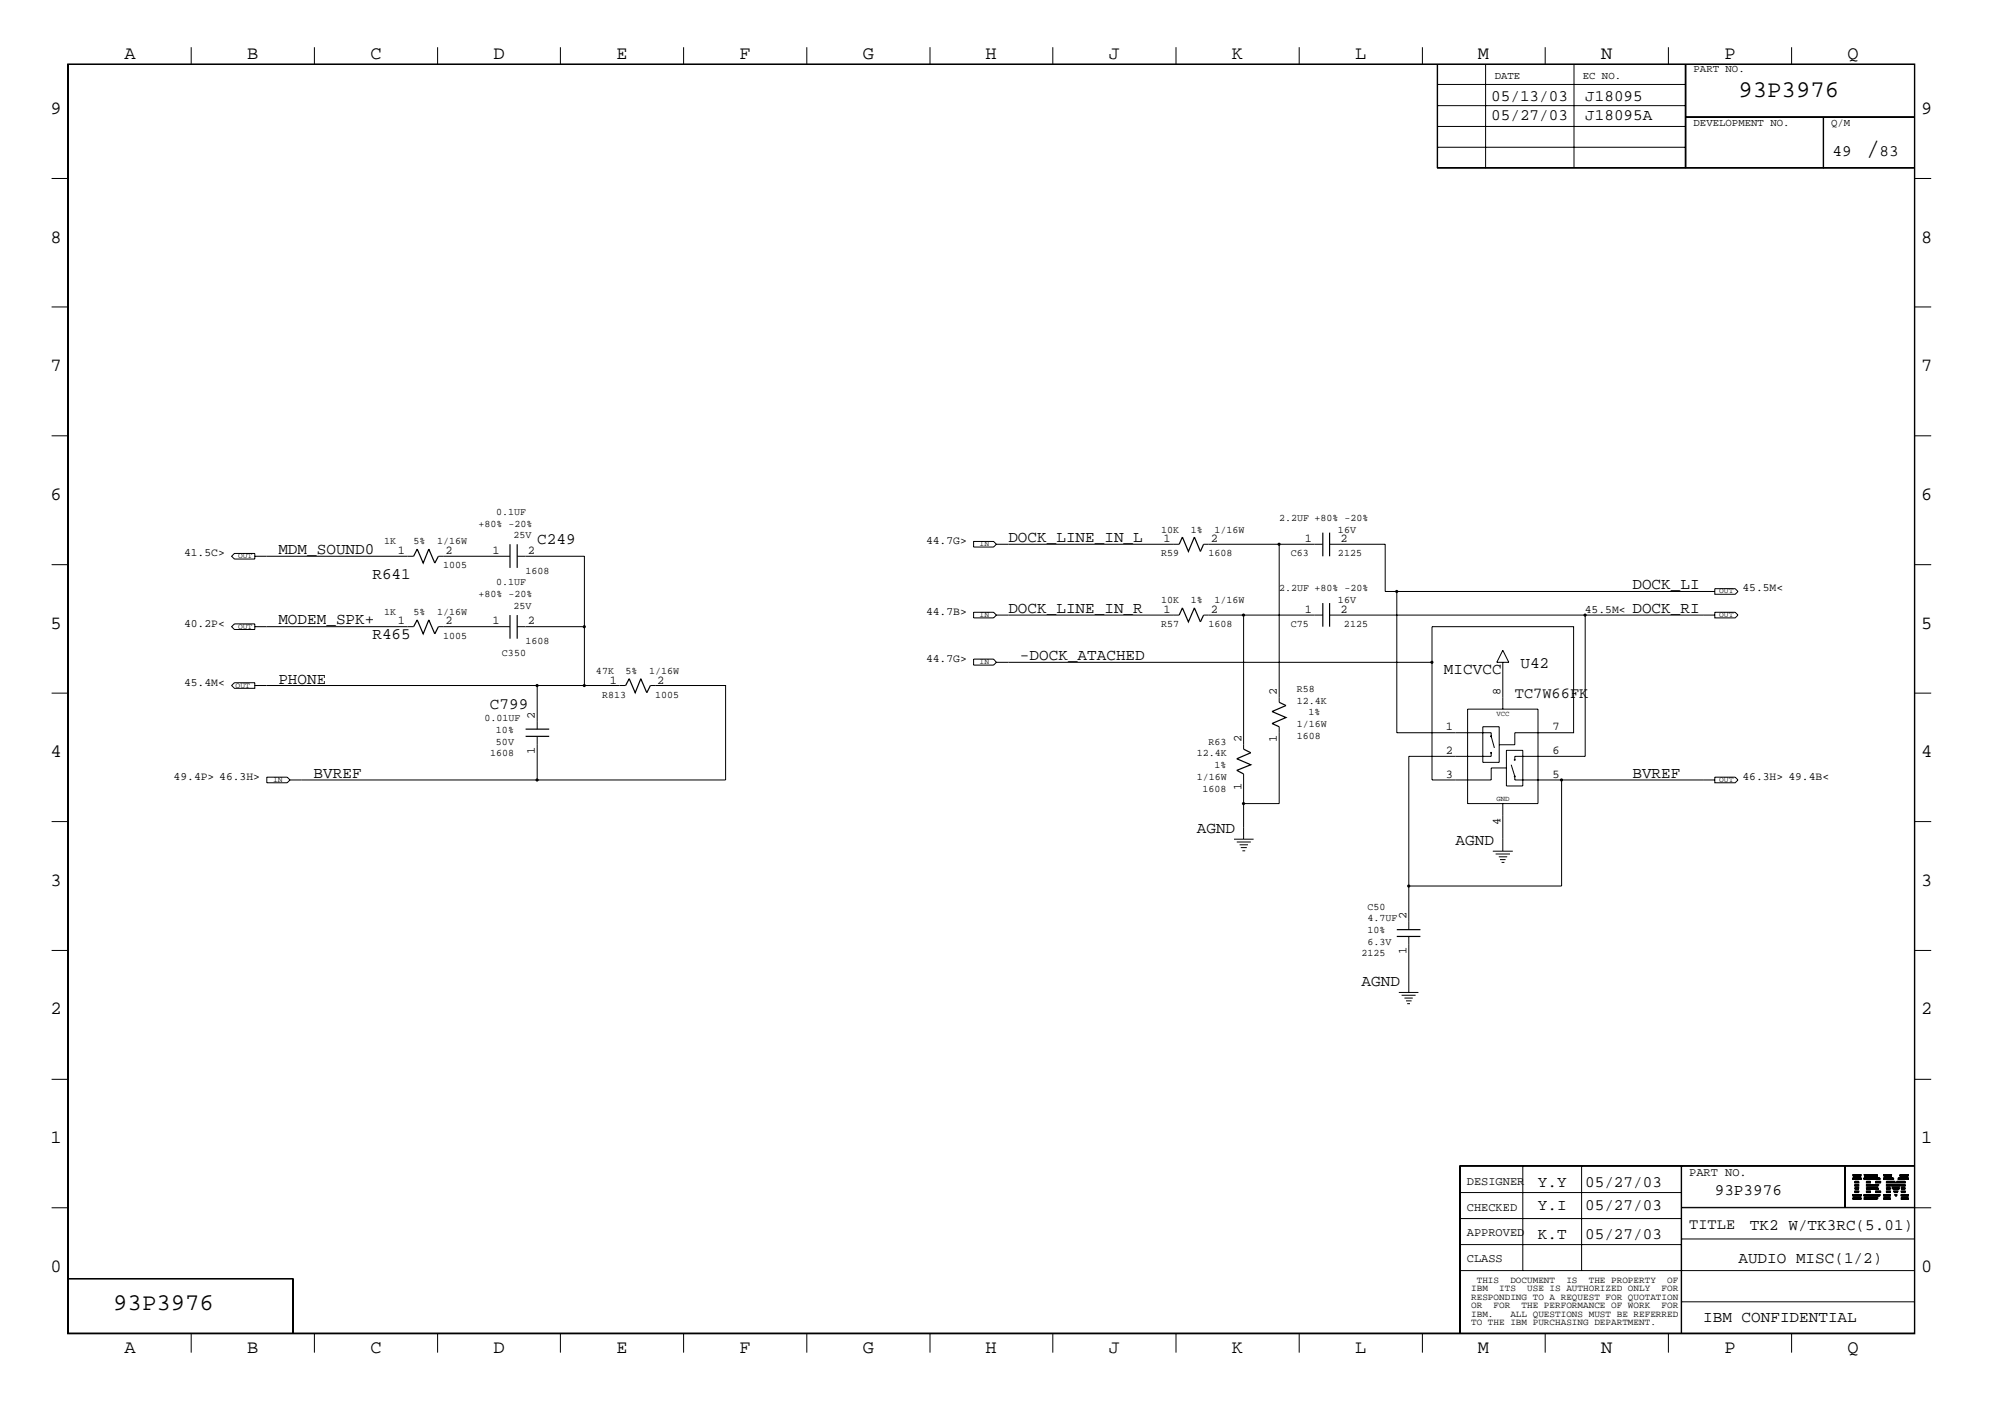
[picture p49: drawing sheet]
<svg xmlns="http://www.w3.org/2000/svg" width="423mm" height="299mm" viewBox="0 0 423 299" stroke-linecap="round" stroke-linejoin="round" font-family="sans-serif">
<defs><g id="words">
<text font-size="5.2" x="395" y="32.9">/</text>
<g font-size="5.1">
<text x="368" y="20.5">93P3976</text>
<text x="24" y="277.2">93P3976</text>
</g>
<g font-size="4">
<text x="26.3" y="12.5">A</text>
<text x="52.3" y="12.5">B</text>
<text x="78.4" y="12.5">C</text>
<text x="104.5" y="12.5">D</text>
<text x="130.5" y="12.5">E</text>
<text x="156.5" y="12.5">F</text>
<text x="182.6" y="12.5">G</text>
<text x="208.6" y="12.5">H</text>
<text x="234.7" y="12.5">J</text>
<text x="260.8" y="12.5">K</text>
<text x="286.9" y="12.5">L</text>
<text x="312.8" y="12.5">M</text>
<text x="338.9" y="12.5">N</text>
<text x="365" y="12.5">P</text>
<text x="391.1" y="12.5">Q</text>
<text x="10.7" y="24.1">9</text>
<text x="406.7" y="24.1">9</text>
<text x="10.7" y="51.4">8</text>
<text x="406.7" y="51.4">8</text>
<text x="10.7" y="78.6">7</text>
<text x="406.7" y="78.6">7</text>
<text x="10.7" y="105.8">6</text>
<text x="406.7" y="105.8">6</text>
<text x="10.7" y="133.1">5</text>
<text x="406.7" y="133.1">5</text>
<text x="10.7" y="160.2">4</text>
<text x="406.7" y="160.2">4</text>
<text x="10.7" y="187.5">3</text>
<text x="406.7" y="187.5">3</text>
<text x="10.7" y="214.6">2</text>
<text x="406.7" y="214.6">2</text>
<text x="10.7" y="241.9">1</text>
<text x="406.7" y="241.9">1</text>
<text x="10.7" y="269.2">0</text>
<text x="406.7" y="269.2">0</text>
<text x="26.3" y="286.2">A</text>
<text x="52.3" y="286.2">B</text>
<text x="78.4" y="286.2">C</text>
<text x="104.5" y="286.2">D</text>
<text x="130.5" y="286.2">E</text>
<text x="156.5" y="286.2">F</text>
<text x="182.6" y="286.2">G</text>
<text x="208.6" y="286.2">H</text>
<text x="234.7" y="286.2">J</text>
<text x="260.8" y="286.2">K</text>
<text x="286.9" y="286.2">L</text>
<text x="312.8" y="286.2">M</text>
<text x="338.9" y="286.2">N</text>
<text x="365" y="286.2">P</text>
<text x="391.1" y="286.2">Q</text>
</g>
<g font-size="3.4">
<text x="315.6" y="21.4">05/13/03</text>
<text x="335.5" y="21.4">J18095</text>
<text x="315.6" y="25.4">05/27/03</text>
<text x="335.5" y="25.4">J18095A</text>
<text x="387.9" y="32.9">49</text>
<text x="397.8" y="32.9">83</text>
<text x="58.9" y="117.2">MDM_SOUND0</text>
<text x="113.7" y="115.1">C249</text>
<text x="213.4" y="114.6">DOCK_LINE_IN_L</text>
<text x="78.8" y="122.6">R641</text>
<text x="345.5" y="124.6">DOCK_LI</text>
<text x="213.4" y="129.6">DOCK_LINE_IN_R</text>
<text x="345.5" y="129.6">DOCK_RI</text>
<text x="58.9" y="132.1">MODEM_SPK+</text>
<text x="78.8" y="135.1">R465</text>
<text x="215.9" y="139.6">-DOCK_ATACHED</text>
<text x="305.6" y="142.6">MICVCC</text>
<text x="321.8" y="141.3">U42</text>
<text x="58.9" y="144.6">PHONE</text>
<text x="103.7" y="150">C799</text>
<text x="66.4" y="164.5">BVREF</text>
<text x="345.5" y="164.5">BVREF</text>
<text x="253.3" y="176.2">AGND</text>
<text x="308.1" y="178.7">AGND</text>
<text x="288.2" y="208.6">AGND</text>
<text x="325.5" y="251">Y.Y</text>
<text x="335.5" y="251">05/27/03</text>
<text x="325.5" y="255.9">Y.I</text>
<text x="335.5" y="255.9">05/27/03</text>
<text x="363" y="252.7">93P3976</text>
<text x="325.5" y="262.2">K.T</text>
<text x="335.5" y="262.2">05/27/03</text>
<text x="370.4" y="260.2">TK2 W/TK3RC(5.01)</text>
<text x="368" y="267.2">AUDIO MISC(1/2)</text>
<text x="360.5" y="279.7">IBM CONFIDENTIAL</text>
</g>
<g font-size="3.2">
<text x="320.6" y="147.6">TC7W66FK</text>
<text x="357.5" y="260">TITLE</text>
</g>
<g font-size="2.5">
<text x="84.2" y="117.2">1</text>
<text x="94.3" y="117.2">2</text>
<text x="104.2" y="117.2">1</text>
<text x="111.8" y="117.2">2</text>
<text x="246.3" y="114.6">1</text>
<text x="256.3" y="114.6">2</text>
<text x="276.2" y="114.6">1</text>
<text x="283.7" y="114.6">2</text>
<text x="246.3" y="129.6">1</text>
<text x="256.3" y="129.6">2</text>
<text x="276.2" y="129.6">1</text>
<text x="283.7" y="129.6">2</text>
<text x="84.2" y="132.1">1</text>
<text x="94.3" y="132.1">2</text>
<text x="104.2" y="132.1">1</text>
<text x="111.8" y="132.1">2</text>
<text x="129.1" y="144.6">1</text>
<text x="139.1" y="144.6">2</text>
<text x="270.3" y="147.1" transform="rotate(-90 270.3 147.1)">2</text>
<text x="317.6" y="147.1" transform="rotate(-90 317.6 147.1)">8</text>
<text x="113.2" y="152.1" transform="rotate(-90 113.2 152.1)">2</text>
<text x="306.1" y="154.5">1</text>
<text x="328.6" y="154.5">7</text>
<text x="113.2" y="159.5" transform="rotate(-90 113.2 159.5)">1</text>
<text x="262.8" y="157.1" transform="rotate(-90 262.8 157.1)">2</text>
<text x="270.3" y="157.1" transform="rotate(-90 270.3 157.1)">1</text>
<text x="306.1" y="159.5">2</text>
<text x="328.6" y="159.5">6</text>
<text x="262.8" y="167" transform="rotate(-90 262.8 167)">1</text>
<text x="306.1" y="164.5">3</text>
<text x="328.6" y="164.5">5</text>
<text x="317.6" y="174.5" transform="rotate(-90 317.6 174.5)">4</text>
<text x="297.7" y="194.4" transform="rotate(-90 297.7 194.4)">2</text>
<text x="297.7" y="201.9" transform="rotate(-90 297.7 201.9)">1</text>
<text x="310.5" y="250.6">DESIGNER</text>
<text x="357.5" y="248.8">PART NO.</text>
<text x="310.5" y="256.1">CHECKED</text>
<text x="310.5" y="261.5">APPROVED</text>
<text x="310.5" y="267">CLASS</text>
</g>
<g font-size="2.4">
<text x="38.9" y="117.7">41.5C&gt;</text>
<text x="196" y="115.1">44.7G&gt;</text>
<text x="368.8" y="125.1">45.5M&lt;</text>
<text x="196" y="130.1">44.7B&gt;</text>
<text x="335.4" y="129.6">45.5M&lt;</text>
<text x="38.9" y="132.6">40.2P&lt;</text>
<text x="196" y="140.1">44.7G&gt;</text>
<text x="38.9" y="145">45.4M&lt;</text>
<text x="36.7" y="165">49.4P&gt; 46.3H&gt;</text>
<text x="368.8" y="165">46.3H&gt; 49.4B&lt;</text>
</g>
<g font-size="2.3">
<text x="316.4" y="16.7">DATE</text>
<text x="335" y="16.7">EC NO.</text>
<text x="358.5" y="15.2">PART NO.</text>
<text x="358.5" y="26.6">DEVELOPMENT NO.</text>
<text x="387.6" y="26.6">Q/M</text>
</g>
<g font-size="2.1">
<text x="101.3" y="111.4">+80% -20%</text>
<text x="105" y="109">0.1UF</text>
<text x="108.7" y="113.9">25V</text>
<text x="245.8" y="112.7">10K</text>
<text x="252.1" y="112.7">1%</text>
<text x="257" y="112.7">1/16W</text>
<text x="270.8" y="110.2">2.2UF +80% -20%</text>
<text x="283.2" y="112.7">16V</text>
<text x="81.3" y="115.1">1K</text>
<text x="87.5" y="115.1">5%</text>
<text x="92.5" y="115.1">1/16W</text>
<text x="245.8" y="117.7">R59</text>
<text x="255.8" y="117.7">1608</text>
<text x="273.2" y="117.7">C63</text>
<text x="283.2" y="117.7">2125</text>
<text x="93.8" y="120.1">1005</text>
<text x="105" y="123.9">0.1UF</text>
<text x="111.3" y="121.4">1608</text>
<text x="270.8" y="125.1">2.2UF +80% -20%</text>
<text x="81.3" y="130.1">1K</text>
<text x="87.5" y="130.1">5%</text>
<text x="92.5" y="130.1">1/16W</text>
<text x="101.3" y="126.4">+80% -20%</text>
<text x="108.7" y="128.9">25V</text>
<text x="245.8" y="127.6">10K</text>
<text x="252.1" y="127.6">1%</text>
<text x="257" y="127.6">1/16W</text>
<text x="283.2" y="127.6">16V</text>
<text x="93.8" y="135.1">1005</text>
<text x="111.3" y="136.3">1608</text>
<text x="245.8" y="132.6">R57</text>
<text x="255.8" y="132.6">1608</text>
<text x="273.2" y="132.6">C75</text>
<text x="284.5" y="132.6">2125</text>
<text x="106.3" y="138.9">C350</text>
<text x="126.2" y="142.6">47K</text>
<text x="132.4" y="142.6">5%</text>
<text x="137.4" y="142.6">1/16W</text>
<text x="127.4" y="147.6">R813</text>
<text x="138.7" y="147.6">1005</text>
<text x="274.5" y="148.8">12.4K</text>
<text x="274.5" y="146.3">R58</text>
<text x="102.5" y="152.6">0.01UF</text>
<text x="105" y="155">10%</text>
<text x="274.5" y="153.8">1/16W</text>
<text x="276.9" y="151.3">1%</text>
<text x="103.7" y="160">1608</text>
<text x="105" y="157.6">50V</text>
<text x="253.3" y="160">12.4K</text>
<text x="255.8" y="157.6">R63</text>
<text x="274.5" y="156.3">1608</text>
<text x="253.3" y="165">1/16W</text>
<text x="254.5" y="167.5">1608</text>
<text x="257" y="162.5">1%</text>
<text x="289.5" y="197.4">10%</text>
<text x="289.5" y="194.9">4.7UF</text>
<text x="289.5" y="192.4">C50</text>
<text x="288.2" y="202.4">2125</text>
<text x="289.5" y="199.9">6.3V</text>
</g>
<g font-size="2">
<text x="311.4" y="273.2">IBM</text>
<text x="311.4" y="275">RESPONDING TO A REQUEST FOR QUOTATION</text>
<text x="312.6" y="271.4">THIS</text>
<text x="317.3" y="273.2">ITS</text>
<text x="319.7" y="271.4">DOCUMENT</text>
<text x="323.3" y="273.2">USE IS AUTHORIZED ONLY</text>
<text x="331.6" y="271.4">IS</text>
<text x="336.3" y="271.4">THE PROPERTY</text>
<text x="351.7" y="273.2">FOR</text>
<text x="352.9" y="271.4">OF</text>
<text x="311.4" y="276.7">OR</text>
<text x="311.4" y="278.6">IBM.</text>
<text x="311.4" y="280.2">TO THE IBM PURCHASING DEPARTMENT.</text>
<text x="316.1" y="276.7">FOR</text>
<text x="319.7" y="278.6">ALL QUESTIONS MUST BE REFERRED</text>
<text x="322.1" y="276.7">THE PERFORMANCE OF WORK</text>
<text x="351.7" y="276.7">FOR</text>
</g>
<g font-size="1.7">
<text x="50.4" y="118.1">OUT</text>
<text x="207.3" y="115.6">IN</text>
<text x="363.9" y="125.6">OUT</text>
<text x="207.3" y="130.5">IN</text>
<text x="363.9" y="130.6">OUT</text>
<text x="50.4" y="133.1">OUT</text>
<text x="207.3" y="140.5">IN</text>
<text x="49.9" y="145.5">OUT</text>
<text x="57.8" y="165.4">IN</text>
<text x="363.9" y="165.4">OUT</text>
</g>
<g font-size="1.6">
<text x="316.7" y="151.6">VCC</text>
<text x="316.7" y="169.5">GND</text>
</g>
</g></defs>
<g fill="none" stroke="#000" stroke-width=".25">
<path d="M87.5 117.7l.8-1.5 1.3 2.9 1.2-2.9 1.2 2.9 .8-1.4M107.9 115.1v5M109.5 115.1v5M249.6 115.1l.7-1.5 1.2 3.1 1.3-3.1 1.3 3.1 .7-1.6M280 112.7v5M281.4 112.7v5M87.5 132.6l.8-1.5 1.3 3 1.2-3 1.2 3 .8-1.5M107.9 130.1v5M109.5 130.1v5M249.6 130.1l.7-1.5 1.2 3 1.3-3 1.3 3 .7-1.5M280 127.6v5M281.4 127.6v5"/>
<path d="M111.3 155.8h4.9M111.3 154.3h4.9M132.4 145l.8-1.4 1.3 3 1.1-3 1.3 3 .8-1.6M263.2 158.5l1.6 .8-3 1.2 3 1.3-3 1.2 1.4 .7M270.8 148.6l1.4 .7-3 1.2 3 1.3-3 1.3 1.6 .7M295.7 198.1h5M295.7 196.7h5"/>
</g>
<g fill="none" stroke="#000" stroke-width=".21">
<path d="M14.3 13.5h391v268.7h-391zM14.5 13.6h390.7v268.4h-390.7zM40.5 10v3.5M66.5 10v3.5M92.6 10v3.5M118.6 10v3.5M144.7 10v3.5M170.8 10v3.5M196.8 10v3.5M222.8 10v3.5M248.9 10v3.5M275 10v3.5"/>
<path d="M301.1 10v3.5M304.2 13.5v22.1h101.1M304.2 17.9h52.5M304.3 13.5v22.1M314.5 13.5v22.1M327.1 10v3.5M333.2 13.5v22.1M353.1 10v3.5M356.7 13.5v22.1M356.9 13.5v22.1M379.2 10v3.5M10.9 37.8h3.4"/>
<path d="M304.2 35.5h101.1M304.2 26.8h52.5M304.2 22.4h52.5M304.3 31.2h52.4M356.7 24.8h48.6M356.7 24.7h48.6M385.9 24.8v10.8M386 24.8v10.8M405.3 37.8h3.5M10.9 64.9h3.4M405.3 64.9h3.5M10.9 92.2h3.4"/>
<path d="M405.3 92.2h3.5M10.9 119.5h3.4M49 117.7l.6-.6h4.3v1.2h-4.3zM53.9 117.7h33.6M92.8 117.7h15.1M109.5 117.7h14.2v14.9h-14.2M206.1 114.6h4.2l.6 .5-.6 .6h-4.2zM210.9 115.1h38.7M254.8 115.1h25.2M270.8 115.1v33.5M281.4 115.1h11.8v10h69.8M405.3 119.5h3.5"/>
<path d="M49 132.6l.6-.6h4.3v1.2h-4.3zM53.9 132.6h33.6M92.8 132.6h15.1M123.7 132.6v12.4M206.1 129.5h4.2l.6 .6-.6 .6h-4.2zM206.1 139.4h4.2l.6 .7-.6 .6h-4.2zM210.9 130.1h38.7M254.8 130.1h25.2M263.2 130.1v28.4M281.4 130.1h54.1M295.7 125.1v29.9h19.9v.8l.7 2.4M318.1 137.6l1.3 2.5h-2.6z"/>
<path d="M363 129.5h4.3l.6 .6-.6 .6h-4.3zM363 124.5h4.3l.6 .6-.6 .6h-4.3zM363 130.1h-27.5v29.9h-14.9v.8M10.9 146.6h3.4M49 145l.6-.6h4.3v1.2h-4.3zM53.9 145h78.5M113.7 145v9.3M113.7 155.8v9.2M137.7 145h15.9v20h-92.2M210.9 140.1h92.2M270.8 153.8v16.2h-7.6M310.6 150h14.9v20h-14.9z"/>
<path d="M313.9 153.8h3.4v7.5h-3.4zM315.6 159.3v.7h-17.4v27.5M317.3 157.6h3.3v-2.6h12.5v-22.4h-30v32.4h12.5v-2.5h3.3M318.1 140.1v9.9M318.9 158.7h3.4v7.6h-3.4zM405.3 146.6h3.5M10.9 173.8h3.4M56.5 164.4h4.3l.6 .6-.6 .6h-4.3zM261.2 177.5h4.1M261.8 178.1h3M262.4 178.7h1.8M262.6 179.3h1.3"/>
<path d="M263.2 163.7v13.8M318.1 170v10M319.9 161.8l.7 2.5v.7h42.4M330.5 165v22.5h-32.3v9.2M363 164.4h4.3l.6 .6-.6 .6h-4.3zM405.3 173.8h3.5M263 180h.6M298.2 198.1v11.8M316 180.1h4.2M316.6 180.7h3M317.2 181.3h1.8M317.5 181.9h1.2"/>
<path d="M317.8 182.5h.6M10.9 201.1h3.4M296.1 210h4.1M296.7 210.6h2.9M297.3 211.2h1.7M297.6 211.8h1.2M297.9 212.3h.5M405.3 201.1h3.5M10.9 228.3h3.4M405.3 228.3h3.5M10.9 255.5h3.4M308.9 246.7h96.4"/>
<path d="M308.9 257.8h47M308.9 252.3h47M309.1 246.6v35.4M322.3 246.6v22.2M334.8 246.6v22.2M355.9 246.6v35.4M355.9 255.4h49.4M355.9 255.5h52.9M390.5 246.6v8.9M390.6 246.6v8.9M392.2 253.7h1.8zM392.2 253.4l1.8 .1z"/>
<path d="M392.2 253l1.8 .1zM392.2 252.8l1.8 .1zM392.2 252.7l1.8 .1zM392.2 249.4l1.8 .1zM392.2 249.3l1.8 .1zM392.2 249.2l1.8 .1zM392.2 248.5l1.8 .1zM392.2 253.6h1.8h-1.8M392.2 248.8h1.8h-1.8M392.2 248.7h1.8h-1.8M392.6 252.1l.8 .1zM392.6 252l.8 .1z"/>
<path d="M392.6 251.3l.8 .1zM392.6 250.9l.8 .1zM392.6 250.6l.8 .1zM392.6 250.2l.8 .1zM392.6 250l.8 .1zM392.6 252.3h.8h-.8M392.6 251.6h.8h-.8M392.6 251.5h.8h-.8M392.6 250.8h.8h-.8M392.6 249.9h.8h-.8M394.5 253.7h2.8zM394.5 253.4l3 .1z"/>
<path d="M394.5 248.5l2.8 .1zM394.5 253l3.3 .1zM394.5 252.8l3.4 .1zM394.5 252.7l3.4 .1zM394.5 249.4l3.4 .1zM394.5 249.3l3.4 .1zM394.5 249.2l3.3 .1zM394.5 253.6h2.9h-2.9M394.5 248.8h3h-3M394.5 248.7h2.9h-2.9M395.1 251.3l2.4 .1zM395.1 250.9l2.4 .1z"/>
<path d="M395.1 250.6l2.6 .1zM395.1 252.1l.8 .1zM395.1 252l.8 .1zM395.1 250.2l.8 .1zM395.1 250l.8 .1zM395.1 251.6h2.6h-2.6M395.1 251.5h2.5h-2.5M395.1 250.8h2.5h-2.5M395.1 252.3h.8h-.8M395.1 249.9h.8h-.8M397 252.1l1.1 .1zM397 252l1 .1z"/>
<path d="M397 250.2l1 .1zM397 250l1.1 .1zM397 252.3h1.1h-1.1M397 249.9h1.1h-1.1M398.7 253.7h1.4zM398.7 253.4l1.4 .1zM398.7 253l1.4 .1zM398.7 252.8l1.4 .1zM398.7 252.7l1.4 .1zM398.7 249.4l2.1 .1zM398.7 249.3l2.1 .1zM398.7 249.2l2 .1z"/>
<path d="M398.7 248.5l1.7 .1zM398.7 253.6h1.4h-1.4M398.7 248.8h1.8h-1.8M398.7 248.7h1.8h-1.8M399.3 252.1l.8 .1zM399.3 252l.8 .1zM399.3 251.3l.8 .1zM399.3 250.9l.8 .1zM399.3 250.6l.8 .1zM399.3 250.2l1.9 .1zM399.3 250l1.9 .1zM399.3 252.3h.8h-.8"/>
<path d="M399.3 251.6h.8h-.8M399.3 251.5h.8h-.8M399.3 250.8h.8h-.8M399.3 249.9h1.8h-1.8M400.3 250.6l2 .1zM400.4 250.9l1.8 .1zM400.4 250.8h1.8h-1.8M400.5 251.3l1.6 .1zM400.6 251.5h1.5h-1.5M400.6 251.6h1.4h-1.4M400.8 252l.9 .1zM400.9 252.1l.8 .1z"/>
<path d="M401 252.3h.7h-.7M401.1 252.7l.4 .1zM401.2 252.8l.3 .1zM401.2 253l.2 .1zM401.4 250.2l1.9 .1zM401.5 250l1.8 .1zM401.5 249.9h1.8h-1.8M401.7 249.4l2.2 .1zM401.8 249.3l2.1 .1zM401.8 249.2l2.1 .1zM402.1 248.8h1.8h-1.8M402.1 248.7h1.8h-1.8"/>
<path d="M402.2 248.5l1.7 .1zM402.4 253.7h1.5zM402.4 253.4l1.5 .1zM402.4 253l1.5 .1zM402.4 252.8l1.5 .1zM402.4 252.7l1.5 .1zM402.4 252.1l.9 .1zM402.4 252l.9 .1zM402.4 251.3l.9 .1zM402.4 250.9l.9 .1zM402.4 250.6l.9 .1zM402.4 253.6h1.5h-1.5"/>
<path d="M402.4 252.3h.9h-.9M402.4 251.6h.9h-.9M402.4 251.5h.9h-.9M402.4 250.8h.9h-.9M405.3 246.6h-96.4v35.4M14.3 270.5h47.8v11.5M14.3 270.6h47.8M62 270.5v11.5M308.9 268.8h96.4M308.9 263.3h47M355.9 275.4h49.4M355.9 262.1h49.4"/>
<path d="M40.5 282v4.2M66.5 282v4.2M92.6 282v4.2M118.6 282v4.2M144.7 282v4.2M170.8 282v4.2M196.8 282v4.2M222.8 282v4.2M248.9 282v4.2M275 282v4.2M301.1 282v4.2M327.1 282v4.2"/>
<path d="M353.1 282v4.2M379.2 282v4.2"/>
<circle cx="315.6" cy="155.8" r=".08"/>
<circle cx="315.6" cy="159.3" r=".08"/>
<circle cx="320.6" cy="160.8" r=".08"/>
<circle cx="320.6" cy="164.3" r=".08"/>
</g>
<g fill="#000">
<circle cx="270.7" cy="115.1" r=".34"/>
<circle cx="123.7" cy="132.6" r=".34"/>
<circle cx="263.2" cy="130.1" r=".34"/>
<circle cx="295.6" cy="125.1" r=".34"/>
<circle cx="335.5" cy="130.1" r=".34"/>
<circle cx="113.7" cy="145" r=".34"/>
<circle cx="123.7" cy="145" r=".34"/>
<circle cx="303.1" cy="140.1" r=".34"/>
<circle cx="113.7" cy="165" r=".34"/>
<circle cx="263.2" cy="170" r=".34"/>
<circle cx="330.5" cy="165" r=".34"/>
<circle cx="298.2" cy="187.5" r=".34"/>
</g>
<use href="#words"/>
</svg>
